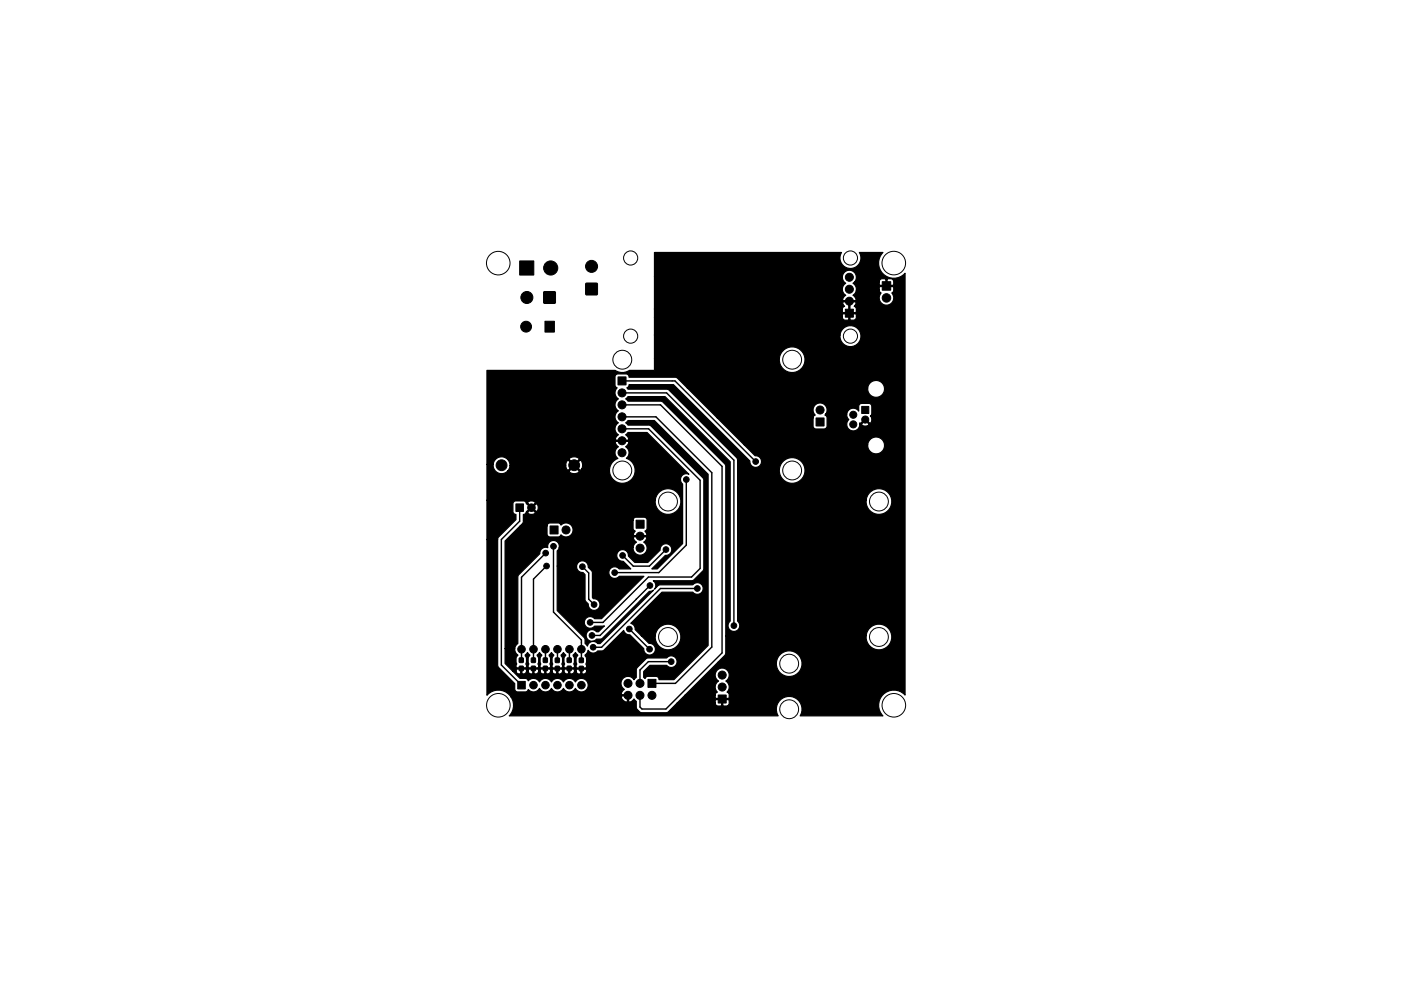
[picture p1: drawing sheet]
<svg xmlns="http://www.w3.org/2000/svg" width="297mm" height="210mm" viewBox="0 0 297 210" stroke-linecap="round" stroke-linejoin="round" font-family="sans-serif">
<g fill="none" stroke="#000" stroke-width=".21">
<circle cx="105.6" cy="55.8" r="2.5"/>
<circle cx="133.7" cy="54.7" r="1.5"/>
<circle cx="180.3" cy="54.7" r="1.5"/>
<circle cx="189.5" cy="55.8" r="2.5"/>
<circle cx="131.9" cy="76.3" r="2"/>
<circle cx="133.7" cy="71.3" r="1.5"/>
<circle cx="167.9" cy="76.3" r="2"/>
<circle cx="180.3" cy="71.3" r="1.5"/>
<circle cx="131.9" cy="99.8" r="2"/>
<circle cx="167.9" cy="99.8" r="2"/>
<circle cx="141.6" cy="106.4" r="2"/>
<circle cx="186.3" cy="106.4" r="2"/>
<circle cx="141.6" cy="135.1" r="2"/>
<circle cx="186.3" cy="135.1" r="2"/>
<circle cx="105.7" cy="149.6" r="2.5"/>
<circle cx="167.3" cy="150.5" r="2"/>
<circle cx="167.3" cy="140.8" r="2"/>
<circle cx="189.5" cy="149.6" r="2.5"/>
</g>
<g fill="#000" stroke="#000" stroke-width=".21">
<path d="M110.2 55.4h3v3h-3zM187 59.8h1.9v1.8h-1.9zM115.5 68.2h2v2.3h-2zM115.3 61.9h2.4v2.4h-2.4zM124.2 60.1h2.4v2.4h-2.4zM179.2 65.6h1.7v1.7h-1.7zM131 80h1.7v1.7h-1.7zM173 88.7h1.7v1.7h-1.7zM182.7 86.2h1.5v1.5h-1.5zM109.4 106.9h1.6v1.6h-1.6zM116.6 111.6h1.7v1.7h-1.7zM134.9 110.4h1.7v1.7h-1.7z"/>
<path d="M110.1 139.6h.8v.9h-.8zM112.7 139.6h.8v.9h-.8zM115.2 139.6h.8v.9h-.8zM117.8 139.6l.8 .1-.1 .9-.8-.1zM120.3 139.6h.8v.9h-.8zM122.8 139.6l.9 .1-.1 .9-.8-.1zM110.1 141.4h.8v.9h-.8zM109.8 144.6h1.6v1.6h-1.6zM112.7 141.4h.8v.9h-.8zM115.2 141.4h.8v.9h-.8zM117.8 141.4h.8l-.1 .9h-.8zM120.3 141.4h.8v.9h-.8z"/>
<path d="M122.8 141.4h.9l-.1 .9h-.8zM137.4 144.1h1.7v1.7h-1.7zM152.3 147.5h1.7v1.7h-1.7z"/>
<circle cx="116.8" cy="56.9" r="1.5"/>
<circle cx="125.4" cy="56.5" r="1.27"/>
<circle cx="180.1" cy="58.8" r=".85"/>
<circle cx="111.5" cy="69.3" r="1.15"/>
<circle cx="111.7" cy="63.1" r="1.27"/>
<circle cx="180.1" cy="63.9" r=".85"/>
<circle cx="180.1" cy="61.4" r=".85"/>
<circle cx="187.9" cy="63.2" r=".9"/>
<circle cx="106.3" cy="98.7" r="1.15"/>
<circle cx="121.7" cy="98.7" r="1.15"/>
<circle cx="131.9" cy="88.4" r=".85"/>
<circle cx="131.9" cy="83.4" r=".85"/>
<circle cx="131.9" cy="93.5" r=".85"/>
<circle cx="131.9" cy="91" r=".85"/>
<circle cx="131.9" cy="96.1" r=".85"/>
<circle cx="131.9" cy="85.9" r=".85"/>
<circle cx="160.2" cy="97.9" r=".6"/>
<circle cx="173.9" cy="87" r=".85"/>
<circle cx="180.9" cy="88" r=".75"/>
<circle cx="180.9" cy="90" r=".75"/>
<circle cx="183.4" cy="89" r=".75"/>
<circle cx="112.7" cy="107.7" r=".8"/>
<circle cx="115.7" cy="117.3" r=".6"/>
<circle cx="117.4" cy="115.9" r=".6"/>
<circle cx="120" cy="112.4" r=".85"/>
<circle cx="132" cy="117.8" r=".6"/>
<circle cx="135.7" cy="116.3" r=".85"/>
<circle cx="135.7" cy="113.8" r=".85"/>
<circle cx="141.2" cy="116.6" r=".6"/>
<circle cx="145.5" cy="101.7" r=".6"/>
<circle cx="110.6" cy="137.7" r=".8"/>
<circle cx="113.1" cy="137.7" r=".8"/>
<circle cx="115.6" cy="137.7" r=".8"/>
<circle cx="115.9" cy="120.1" r=".6"/>
<circle cx="118.2" cy="137.7" r=".8"/>
<circle cx="120.7" cy="137.7" r=".8"/>
<circle cx="120.9" cy="120.9" r=".6"/>
<circle cx="123.3" cy="137.7" r=".8"/>
<circle cx="123.5" cy="120.2" r=".6"/>
<circle cx="125.1" cy="132.1" r=".6"/>
<circle cx="125.5" cy="134.8" r=".6"/>
<circle cx="125.8" cy="137.3" r=".6"/>
<circle cx="126" cy="128.3" r=".6"/>
<circle cx="130.3" cy="121.5" r=".6"/>
<circle cx="133.4" cy="133.4" r=".6"/>
<circle cx="137.7" cy="137.7" r=".6"/>
<circle cx="137.8" cy="124.2" r=".6"/>
<circle cx="146.2" cy="132.7" r=".6"/>
<circle cx="147.8" cy="124.9" r=".6"/>
<circle cx="155.6" cy="132.7" r=".6"/>
<circle cx="113.1" cy="145.4" r=".8"/>
<circle cx="115.6" cy="145.4" r=".8"/>
<circle cx="118.2" cy="145.4" r=".8"/>
<circle cx="120.7" cy="145.4" r=".8"/>
<circle cx="123.3" cy="145.4" r=".8"/>
<circle cx="133.1" cy="147.5" r=".85"/>
<circle cx="133.1" cy="145" r=".85"/>
<circle cx="135.7" cy="145" r=".85"/>
<circle cx="135.7" cy="147.5" r=".85"/>
<circle cx="138.2" cy="147.5" r=".85"/>
<circle cx="142.3" cy="140.4" r=".6"/>
<circle cx="153.1" cy="143.2" r=".85"/>
<circle cx="153.1" cy="145.8" r=".85"/>
</g>
<g fill="none" stroke="#000" stroke-width=".3">
<path d="M131.9 85.9h8.1l13.1 13v39.6l-11.9 11.9h-5.1l-.4-.4v-2.5M131.9 83.4h9.4l14.3 14.2v35.1M131.9 88.4h7.2l11.8 11.9v37l-7.7 7.7h-5M131.9 91h5.6l10.9 10.9v18.7l-1.8 1.8h-9.1l-9.7 9.7h-2.7M131.9 80.8h11.2l17.1 17.1M110.2 107.7v2.9l-3.9 3.9v26.6l4.3 4.3M115.7 117.3l-5.1 5.2-.1 17.6M117.4 115.9v14l5.9 5.9-.1 4.3M141.2 116.6l-3.5 3.5h-3.4l-2.3-2.3M145.5 101.7v14l-5.8 5.8h-9.4M110.6 137.7l-.1 .1M113.1 137.7v.1"/>
<path d="M115.6 137.8v2.3M115.9 120.1l-2.8 2.8v17.2M118.2 137.8v2.3M120.7 137.8v2.3M123.3 137.7l-.1 .1M123.5 120.2l1.3 1.4v5.5l1.2 1.2M133.4 133.4l4.3 4.3M134.9 127.1h.1M137.8 124.2l-10.6 10.6h-1.7M147.9 124.9h-7.9l-12.5 12.4h-1.7M142.3 140.4h-4.8l-1.8 1.7v2.9"/>
</g>
<path d="M103.2 78.6h27.2l.3 .1a2.68 2.68 0 0 0 2.7-.1h5.3l.1-2.5h26.4v.5a2.73 2.73 0 0 0 4.2 2 2.73 2.73 0 0 0 0-4.6 2.73 2.73 0 0 0-4.2 2.1h-26.4v-5h39.3v.4a2.23 2.23 0 0 0 3.4 1.7 2.23 2.23 0 0 0 0-3.8 2.23 2.23 0 0 0-3.4 1.7h-39.3v-3.8h39.8l.1 .4 .3 .2h.8l.2-.1v-1.2h.2v1.2l.2 .1h.5a.64 .64 0 0 0 .7-.6v-.6l-.2-.1h-2.6l-.2 .1v.6h-39.8v-1.7h39.8v.6l.2 .1h1.2v-2.3h.2v2.3h1.2l.2-.1-.1-.8-.4-.4 .4-.6-.1-.4h-2.6a.7 .7 0 0 0 .3 1l-.4 .2-.1 .4h-39.8v-6.9h39.8l.2 .8 .5 .6a1.48 1.48 0 0 0 0 2.5l-.3 .3a.67 .67 0 0 0-.2 .9h2.6l.1-.2-.1-.5-.6-.5 .6-.5 .2-.5h4.8l.1 .3 .3 .3a1.54 1.54 0 0 0 .1 2.1 1.54 1.54 0 0 0 2.1 0 1.54 1.54 0 0 0 .1-2.1l.4-.5v-.7l-.2-.2h-2.7l-.2 .2v.6h-4.8l-.2-.9-.5-.6 .3-.3h5.2v.6l.2 .1h1.2v-1.2h.3v1.2h1.2l.2-.1-.1-.9-.3-.3-.9-.1-.4 .2-.1-.2h-.7a.64 .64 0 0 0-.6 .7h-5.2l.2-.3a1.49 1.49 0 0 0-.9-2.1 1.49 1.49 0 0 0-1.9 1.3h-39.8v-5.1h39.6l-.1 .1a2.23 2.23 0 0 0 2.1 3.3 2.23 2.23 0 0 0 1.8-3.4h5l-.2 .2a3.2 3.2 0 0 0 .4 4.5 3.2 3.2 0 0 0 4.5-.3v89.5l-.3-.4a3.2 3.2 0 0 0-4.5 .3 3.2 3.2 0 0 0 .1 4.5h-17.5v-.1a2.73 2.73 0 0 0-2.4-4.1 2.73 2.73 0 0 0-2.3 4.2h-57l.2-.2a3.2 3.2 0 0 0 .2-3.8h23.3l.4 .7a.67 .67 0 0 0 .9 .2v-1.1h-1.2l-.1 .2h-23.3a3.2 3.2 0 0 0-5.2-.4v-33h2.3v26.8l.2 .4 3.4 3.3v1.3l.3 .4 2.1 .1 .3-.2 .2-.3a1.44 1.44 0 0 0 2.4-.2 1.44 1.44 0 0 0 2.5 0 1.44 1.44 0 0 0 2.6 0 1.44 1.44 0 0 0 2.5 0 1.44 1.44 0 0 0 2.2 .4 1.44 1.44 0 0 0 0-2.2 1.44 1.44 0 0 0-2.2 .4 1.44 1.44 0 0 0-2.5 0 1.44 1.44 0 0 0-2.6 0 1.44 1.44 0 0 0-2.5 0 1.44 1.44 0 0 0-2.4-.2l-.2-.4-.3-.2h-1.3l-1.5-1.6h.7v.2a.59 .59 0 0 0 1 .3v-.8h.2v.8l.2 .2a.67 .67 0 0 0 .8-.7h.4v.2a.59 .59 0 0 0 1 .3v-.8h.2v.8l.2 .2a.67 .67 0 0 0 .8-.7h.3v.2a.59 .59 0 0 0 1 .3v-.8h.2v.8l.2 .2a.67 .67 0 0 0 .8-.6h.3l.1 .1a.59 .59 0 0 0 .9 .3v-.8h.3v.8l.1 .2a.67 .67 0 0 0 .9-.7h.3v.2a.59 .59 0 0 0 1 .3v-.8h.2v.8l.2 .2a.67 .67 0 0 0 .8-.6h.3v.1a.59 .59 0 0 0 1 .3v-.8h.3v.8l.1 .2a.64 .64 0 0 0 .7-.3 .64 .64 0 0 0 0-.7h-1.9l-.2 .4h-.3l-.2-.4h-1.9l-.1 .3h-.3l-.2-.3h-1.9l-.2 .4h-.3l-.1-.4h-1.9l-.2 .3h-.3l-.2-.3h-1.9l-.1 .3h-.4l-.1-.3h-1.9l-.2 .3h-.7l-1.6-1.5v-3.2h2l.2 .8 .5 .5-.4 .7v.8a.74 .74 0 0 1 0 .9l.2 .4h1.9l.1-.2-.1-.6 .1-.4v-.9l-.2-.7 .4-.5 .5 .5-.3 .7v.9l.1 .4-.1 .6 .1 .2h1.9l.2-.4a.74 .74 0 0 1 0-.9v-.8l-.3-.7 .5-.5 .5 .5-.4 .7v.8a.74 .74 0 0 1 0 .9l.2 .4h1.9l.1-.2-.1-.6 .1-.4v-.9l-.3-.7 .5-.5 .5 .5-.3 .7v.9l.1 .4-.1 .7 .1 .1h1.9l.2-.4a.74 .74 0 0 1 0-.9v-.8l-.3-.7 .5-.5 .4 .5-.3 .7v.8a.74 .74 0 0 1 0 .9l.1 .4h1.9l.2-.2-.2-.6 .2-.4v-.9l-.3-.7 .5-.5 .5 .5-.3 .7v1l.1 .3-.2 .7 .2 .1h1.9l.2-.4a.74 .74 0 0 1 0-.9l-.1-.8-.2-.7 .4-.5 .2-.4a1.24 1.24 0 0 0 2 .1l1.3-.1 4.2-4.2a1.24 1.24 0 0 0 1.4 .9l2.9 2.9a1.24 1.24 0 0 0 1.2 1.4 1.24 1.24 0 0 0 1.3-1.3 1.24 1.24 0 0 0-1.4-1.2l-1.6-1.6h2.9a2.73 2.73 0 0 0 3.7 2.8 2.73 2.73 0 0 0 .9-4.5 2.73 2.73 0 0 0-4.5 1.2l-.1 .5h-2.9l-1.3-1.3a1.23 1.23 0 0 0-1-1.3l6.6-6.7h6.6a1.24 1.24 0 0 0 1.8 .2 1.24 1.24 0 0 0 0-1.8 1.24 1.24 0 0 0-1.8 .1h-6.9l-.4 .1-.8 .8 .1-.2a1.23 1.23 0 0 0-.4-1.6h8.3l.4-.2 2-2.1v-19.2l-.2-.4-11-11-.5-.1h-4.4l-.4-.5 .4-.5h5.6l11.4 11.4v36.4l-7.2 7.2-3.2-.1a.64 .64 0 0 0-.6-.6h-1.8l-.5 .5-.3-.3v-1.2l1.3-1.3h3.6a1.24 1.24 0 0 0 1.8 .1 1.24 1.24 0 0 0 0-1.8 1.24 1.24 0 0 0-1.9 .1h-3.8l-.5 .1-2 2-.1 2-.5 .5a1.49 1.49 0 0 0-2.3-.3 1.49 1.49 0 0 0 .3 2.4l-.6 .6-.1 .3 .1 .2h1.5v1.4l.2 .2 .7-.4 .2-.3 .5 .5 .1 1.5 .6 .7 .4 .2h5.3l.4-.2 1.9-1.8h8l.1 .3 .3 .2 .8 .1 .2-.2v-1.2h.2v1.2l.2 .2h.6a.64 .64 0 0 0 .6-.6v-.6l-.2-.2h-2.6l-.2 .2v.6h-8l1.7-1.7h6.3v.5l.2 .2h2.6l.2-.2v-.7l-.5-.5a1.48 1.48 0 0 0-.2-2.3 1.49 1.49 0 0 0 .4-2.2 1.49 1.49 0 0 0-2.3 0 1.49 1.49 0 0 0 .3 2.2 1.48 1.48 0 0 0-.2 2.3l-.4 .3-.1 .4h-6.3l6.9-7h12.4a2.73 2.73 0 0 0 3.7 2.9 2.73 2.73 0 0 0 .9-4.6 2.73 2.73 0 0 0-4.5 1.2l-.1 .5h-12.4l1.7-1.8v-3.8h29.7a2.73 2.73 0 0 0 3.7 2.8 2.73 2.73 0 0 0 .9-4.5 2.73 2.73 0 0 0-4.5 1.2l-.1 .5h-29.7l-.1-36.3-13.3-13.4-.5-.1h-6.9l-.4-.5 .4-.5h7.9l13.8 13.9v33.8a1.24 1.24 0 0 0-.1 1.8 1.24 1.24 0 0 0 1.8 0 1.24 1.24 0 0 0-.1-1.8v-25.7h27.2a2.73 2.73 0 0 0 3.7 2.9 2.73 2.73 0 0 0 .9-4.6 2.73 2.73 0 0 0-4.5 1.2l-.1 .5h-27.2v-6.5h8.8a2.73 2.73 0 0 0 3.7 2.8 2.73 2.73 0 0 0 .9-4.6 2.73 2.73 0 0 0-4.5 1.2l-.1 .6h-8.8v-2l-.2-.5-14.4-14.4-.5-.1h-8.2l-.2-.3 .4-.3 .1-.4h9.4l16.2 16.2a1.24 1.24 0 0 0 1.2 1.4 1.24 1.24 0 0 0 1.3-1.3 1.24 1.24 0 0 0-1.4-1.2l-2.4-2.4h26.3a1.79 1.79 0 0 0 2.4 1.9 1.79 1.79 0 0 0 .6-3 1.79 1.79 0 0 0-3 .8v.3h-26.3l-5.6-5.6h20.3v1.7l.2 .4 .4 .2h1.7a.64 .64 0 0 0 .7-.6l-.1-1.8-.4-.5 .2-.2h4.4l.1 .5 .4 .6a1.39 1.39 0 0 0 .4 2.3 1.39 1.39 0 0 0 1.9-1.3h.4v.2l.6 .2 .9-.2v-.2l-.8-.8-.7 .8h-.4v-.3l.2 .1 .9-1 1 1 .2-.1 .2-.8-.3-.6 .3-.4v-1.7a.64 .64 0 0 0-.6-.6l-1.9 .1-.2 .4v1.1a1.39 1.39 0 0 0-1.5-.6 1.39 1.39 0 0 0-1.1 1.3h-4.4l.1-.2a1.49 1.49 0 0 0-.5-2 1.49 1.49 0 0 0-2 .4 1.49 1.49 0 0 0 .1 2l-.3 .2-.1 .4h-20.3l-6.4-6.4h38.3a1.79 1.79 0 0 0 2.4 1.9 1.79 1.79 0 0 0 .6-3 1.79 1.79 0 0 0-3 .8v.3h-38.3l-2-2-.4-.3h-9.9a.64 .64 0 0 0-.7-.7h-1.8l-.4 .3-.1 2.1 .1 .3 .4 .3-.2 .1a1.48 1.48 0 0 0 .4 2.2 1.48 1.48 0 0 0 0 2.6 1.48 1.48 0 0 0 0 2.5 1.48 1.48 0 0 0 0 2.6l-.3 .2a.67 .67 0 0 0-.2 .9h2.6l.1-.2-.1-.4-.6-.5 .5-.5h4.1l8.9 8.8a1.24 1.24 0 0 0-1.6 .5 1.24 1.24 0 0 0 .2 1.6v12.6l-5.3 5.4h-1.2l2.9-2.9a1.24 1.24 0 0 0 1.3-1.2 1.24 1.24 0 0 0-1.3-1.2 1.24 1.24 0 0 0-1.1 1.3l-2.7 2.6h-2.7l-1.4-1.3a1.24 1.24 0 0 0-1.2-1.4 1.24 1.24 0 0 0-1.2 1.3 1.24 1.24 0 0 0 1.3 1.2l1.6 1.6h-2.4a1.24 1.24 0 0 0-1.8-.1 1.24 1.24 0 0 0 0 1.8 1.24 1.24 0 0 0 1.8-.1h5.2l-9 9h-1.4a1.24 1.24 0 0 0-1.8-.1 1.24 1.24 0 0 0 0 1.8 1.24 1.24 0 0 0 1.8-.2h2.1l-1.3 1.2h-.4a1.24 1.24 0 0 0-1.8-.1 1.24 1.24 0 0 0 0 1.8 1.24 1.24 0 0 0 1.8-.1h.9l.4-.2 9.9-9.9 .9-.3-11.4 11.3h-.5a1.24 1.24 0 0 0-1.2-.4 1.24 1.24 0 0 0-1 1l-.4-.6-.1-.9-.2-.4-5.7-5.7v-9.4h4.1v.2a1.24 1.24 0 0 0 1.4 1.2l.4 .4v5.4l.7 .8a1.24 1.24 0 0 0 1.2 1.4 1.24 1.24 0 0 0 1.3-1.3 1.24 1.24 0 0 0-1.4-1.2l-.2-.2v-5.4l-.9-1a1.24 1.24 0 0 0-1.1-1.4 1.24 1.24 0 0 0-1.4 1.1h-4.1v-3.2l.5-.7h15.6a1.49 1.49 0 0 0 2.2 1.4 1.49 1.49 0 0 0 .1-2.6l.3-.2a.67 .67 0 0 0 .2-.9h-2.6l-.1 .2 .1 .4 .5 .5-.5 .6-.2 .6h-15.6v-.2a1.24 1.24 0 0 0-1.3-1.3 1.24 1.24 0 0 0-1.2 1.5 1.23 1.23 0 0 0-1.6 1.3l-4.7 4.7v14.3l-.5 .6-.2 .5h-2v-22.8l3.2-3.2h5.7v1.8l.3 .4 2 .1 .4-.1 .2-.3 .2 .1a1.49 1.49 0 0 0 2-.2 1.49 1.49 0 0 0-.1-2.1 1.49 1.49 0 0 0-2.1 .1l-.5-.4h-1.8a.64 .64 0 0 0-.6 .6h-5.7l.5-.6 .2-.6h23.2v1.8l.5 .5-.1 .1a.67 .67 0 0 0-.2 .8h2.6l.1-.3-.4-.6 .5-.5v-1.8a.64 .64 0 0 0-.6-.7h-1.9l-.4 .3-.1 .4h-23.2v-1.3l.3-.1 .3-.3h.3a.96 .96 0 0 0 1.6 0l-.8-.8-.8 .8h-.3v-.2l.9-.8h.4l.8 .8a.96 .96 0 0 0 0-1.6l-.8 .8h-.4l-.9-.8v-.2h.3l.8 .8 .8-.8a.96 .96 0 0 0-1.6 0h-.3l-.5-.4-2.1 .1-.2 .4-.1 1.7a.64 .64 0 0 0 .7 .6v1.2l-3.7 3.6-.2 .6h-2.3v-8.4h35.7v.6a2.73 2.73 0 0 0 4.2 2 2.73 2.73 0 0 0 0-4.6 2.73 2.73 0 0 0-4.2 2h-35.7v-7.6h1.4v.4a1.79 1.79 0 0 0 1.1 1.5 1.79 1.79 0 0 0 1.9-.4h13.1l.1 .2 .3 .2 .7 .1 .9-.3 .1-.2-1.1-1.1-1 1.1h-13.1l.3-.4 .2-.8h11.8a.95 .95 0 0 0 .6 1l1.1-1.1h.3l1.1 1.1 .3-.2h5.9a2.73 2.73 0 0 0 2.3 2.9 2.73 2.73 0 0 0 3.1-2 2.73 2.73 0 0 0-1.8-3.3 1.48 1.48 0 0 0-.2-2.4l.4-.3a.67 .67 0 0 0 .2-.9h-2.6l-.2 .3 .2 .4 .5 .5-.2 .1a1.48 1.48 0 0 0 .1 2.4 2.69 2.69 0 0 0-1.8 2.3h-5.9l.2-.9a.94 .94 0 0 0-.5-1.1l-1.1 1.1h-.3l-1.1-1.1-.3 .2-.1 .3-.2 .7h-11.8v-.6l-.5-.7h13.1l1 1 1.1-1a1.3 1.3 0 0 0-2.1 0h-13.1l-.1-.2a1.79 1.79 0 0 0-2.9 1.2h-1.4z" fill="#000" stroke="#000" stroke-width=".25"/>
</svg>
